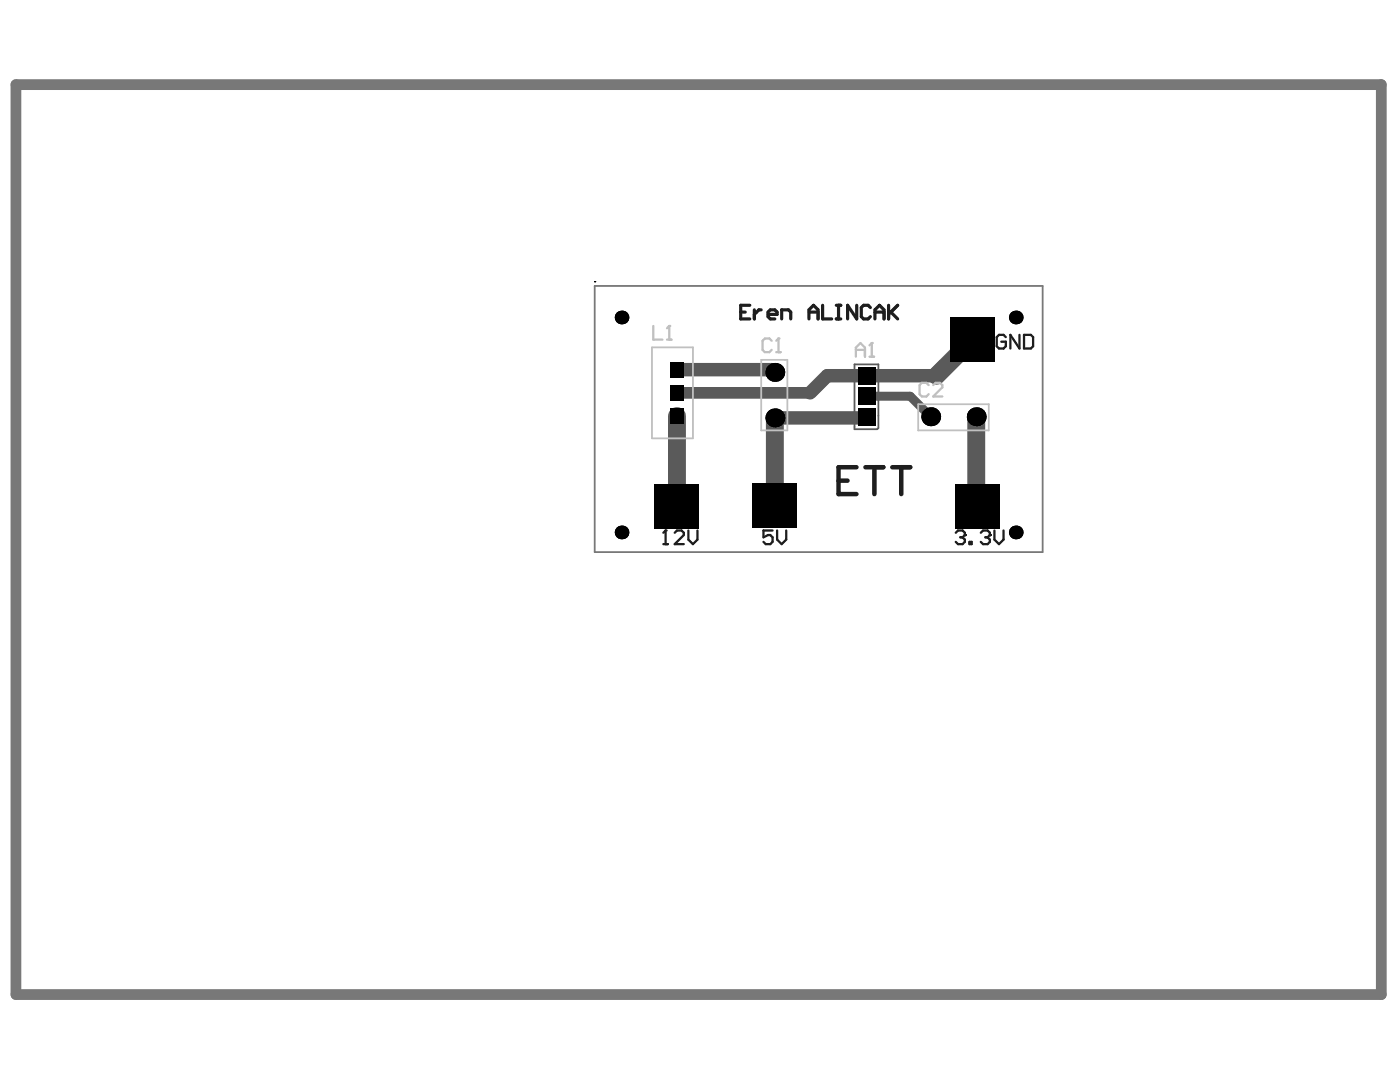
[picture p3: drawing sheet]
<svg xmlns="http://www.w3.org/2000/svg" width="279mm" height="216mm" viewBox="0 0 279 216" stroke-linecap="round" stroke-linejoin="round" font-family="sans-serif">
<path d="M170.5 72.7h4.8v12.7l-.2 .2h-4.6z" fill="none" stroke="#5a5a5a" stroke-width=".36"/>
<path d="M118.7 56.2h.1" fill="none" stroke="#000" stroke-width=".2"/>
<path d="M3.2 16.9h272.5v181.6h-272.5z" fill="none" stroke="#787878" stroke-width="2.1"/>
<path d="M118.7 57.1h89.4v53.1h-89.4z" fill="none" stroke="#787878" stroke-width=".36"/>
<path d="M135.1 73.8h19M186.9 75h-21.8l-3.4 3.4M154.6 83.4h18.2" fill="none" stroke="#5a5a5a" stroke-width="2.7"/>
<path d="M194.1 67.7l-7.2 7.3M135.1 83v18.1M154.6 83.4v17.5M194.8 83.2v17.7" fill="none" stroke="#5a5a5a" stroke-width="3.6"/>
<path d="M173 79.1h8.7l4 4.1" fill="none" stroke="#5a5a5a" stroke-width="1.8"/>
<path d="M135.1 78.4h26.6" fill="none" stroke="#5a5a5a" stroke-width="2.3"/>
<g fill="#000">
<circle cx="124" cy="63.3" r="1.36"/>
<circle cx="154.6" cy="74.3" r="1.88"/>
<circle cx="202.7" cy="63.3" r="1.36"/>
<circle cx="154.6" cy="83.4" r="1.88"/>
<circle cx="185.7" cy="83.2" r="1.88"/>
<circle cx="194.8" cy="83.2" r="1.88"/>
<circle cx="124" cy="106.2" r="1.36"/>
<circle cx="202.7" cy="106.2" r="1.36"/>
</g>
<g fill="#000">
<path d="M133.8 76.9h2.7v3h-2.7z" fill-rule="evenodd"/>
<path d="M133.8 72.2h2.7v3.1h-2.7z" fill-rule="evenodd"/>
<path d="M171.2 73.2h3.6v3.6h-3.6z" fill-rule="evenodd"/>
<path d="M171.2 77.3h3.6v3.6h-3.6z" fill-rule="evenodd"/>
<path d="M189.7 63.3h8.9v8.9h-8.9z" fill-rule="evenodd"/>
<path d="M130.6 96.6h9v9h-9z" fill-rule="evenodd"/>
<path d="M133.8 81.5h2.7v3h-2.7z" fill-rule="evenodd"/>
<path d="M150.2 96.4h8.9v8.9h-8.9z" fill-rule="evenodd"/>
<path d="M171.2 81.4h3.6v3.5h-3.6z" fill-rule="evenodd"/>
<path d="M190.6 96.6h8.9v9h-8.9z" fill-rule="evenodd"/>
</g>
<path d="M154.1 73.8l.5 .5M173 83.2l-.2 .2M194.8 100.9l.3 .2" fill="none" stroke="#1e1e1e" stroke-width="1.8"/>
<path d="M200.7 67.3l-.4-.5h-.9l-.5 .5v1.8l.5 .4h.9l.4-.4v-.9h-.9M203.5 66.8v2.7l-1.9-2.7v2.7M204.4 66.8h1.3l.5 .5v1.8l-.5 .4h-1.3zM132.4 108.6h.9M132.8 105.9v2.7M154.2 105.9h-1.8v1.3l.9-.4h.4l.5 .4v.9l-.5 .5h-.9l-.4-.5M155.1 105.9v1.8l.9 .9 .9-.9v-1.8" fill="none" stroke="#1e1e1e" stroke-width=".45"/>
<circle cx="132.8" cy="105.9" r=".23" fill="#1e1e1e"/>
<path d="M132.8 105.9l-.4 .4M134.7 106.3l.4-.4h.9l.5 .4v.5l-1.8 1.8h1.8M137.4 105.9v1.8l.9 .9 .9-.9v-1.8M190.7 106.3l.5-.4h.9l.5 .4v.5" fill="none" stroke="#1e1e1e" stroke-width=".45"/>
<g fill="none" stroke="#1e1e1e" stroke-width=".63">
<path d="M147.8 62.3h.9M149.6 60.9h-1.8v2.7h1.8M150.5 61.8v1.8M151.9 61.8h-.4l-1 .9M153.3 62.7h1.8v-.4l-.5-.5h-.9l-.4 .5v.9l.4 .4h.9M156 63.6v-1.8h1.4l.4 .5v1.3M161.4 62.3h1.9M161.4 63.6v-1.8l1-.9 .9 .9v1.8M164.2 60.9v2.7h1.8M166.9 60.9h.9M166.9 63.6h.9M167.3 60.9v2.7"/>
<path d="M171 60.9v2.7l-1.8-2.7v2.7M173.7 61.4l-.5-.5h-.9l-.4 .5v1.8l.4 .4h.9l.5-.4M174.6 62.3h1.8M174.6 63.6v-1.8l.9-.9 .9 .9v1.8M177.3 60.9v2.7M177.8 62.3l1.4 1.3M179.2 60.9l-1.9 1.8"/>
</g>
<path d="M167.4 95.9h1.7M170.9 93.2h-3.5v5.4h3.5M172.7 93.2h3.6M174.5 93.2v5.4M178.1 93.2h3.6M179.9 93.2v5.4" fill="none" stroke="#1e1e1e" stroke-width=".89"/>
<circle cx="192.6" cy="106.8" r=".23" fill="#1e1e1e"/>
<path d="M191.7 107.2h.4M192.1 107.2l.5 .5v.4l-.5 .5h-.9l-.5-.5M192.6 106.8l-.5 .4M193.5 108.1h.4v.5h-.4zM195.7 106.3l.5-.4h.9l.5 .4v.5" fill="none" stroke="#1e1e1e" stroke-width=".45"/>
<circle cx="197.6" cy="106.8" r=".23" fill="#1e1e1e"/>
<path d="M196.6 107.2h.5M197.1 107.2l.5 .5v.4l-.5 .5h-.9l-.5-.5M197.6 106.8l-.5 .4M198.5 105.9v1.8l.9 .9 .9-.9v-1.8" fill="none" stroke="#1e1e1e" stroke-width=".45"/>
<g fill="#000">
<circle cx="124" cy="63.3" r="1.36"/>
<circle cx="154.6" cy="74.3" r="1.88"/>
<circle cx="202.7" cy="63.3" r="1.36"/>
<circle cx="154.6" cy="83.4" r="1.88"/>
<circle cx="185.7" cy="83.2" r="1.88"/>
<circle cx="194.8" cy="83.2" r="1.88"/>
<circle cx="124" cy="106.2" r="1.36"/>
<circle cx="202.7" cy="106.2" r="1.36"/>
</g>
<g fill="#000">
<path d="M133.8 76.9h2.7v3h-2.7z" fill-rule="evenodd"/>
<path d="M133.8 72.2h2.7v3.1h-2.7z" fill-rule="evenodd"/>
<path d="M171.2 73.2h3.6v3.6h-3.6z" fill-rule="evenodd"/>
<path d="M171.2 77.3h3.6v3.6h-3.6z" fill-rule="evenodd"/>
<path d="M189.7 63.3h8.9v8.9h-8.9z" fill-rule="evenodd"/>
<path d="M130.6 96.6h9v9h-9z" fill-rule="evenodd"/>
<path d="M133.8 81.5h2.7v3h-2.7z" fill-rule="evenodd"/>
<path d="M150.2 96.4h8.9v8.9h-8.9z" fill-rule="evenodd"/>
<path d="M171.2 81.4h3.6v3.5h-3.6z" fill-rule="evenodd"/>
<path d="M190.6 96.6h8.9v9h-8.9z" fill-rule="evenodd"/>
</g>
<path d="M118.7 56.2h.1" fill="none" stroke="#000" stroke-width=".2"/>
<path d="M130.1 69.3h8.2v18.2h-8.2zM151.9 71.8h5.2v14.1h-5.2zM183.2 80.7h14.1v5.2h-14.1z" fill="none" stroke="#c0c0c0" stroke-width=".36"/>
<path d="M170.8 71.2v-1.8l.9-.9 .9 .9v1.8M170.8 69.8h1.8M173.5 71.2h.9M174 68.5v2.7" fill="none" stroke="#c0c0c0" stroke-width=".45"/>
<circle cx="174" cy="68.5" r=".23" fill="#c0c0c0"/>
<path d="M154 68l-.5-.5h-.9l-.4 .5v1.8l.4 .5h.9l.5-.5M154.9 70.3h.9M155.4 67.5v2.8M174 68.5l-.5 .4M185.3 76.8l-.4-.4h-.9l-.5 .4v1.9l.5 .4h.9l.4-.4M186.2 76.8l.5-.4h.9l.5 .4v.5l-1.9 1.8h1.9" fill="none" stroke="#c0c0c0" stroke-width=".45"/>
<circle cx="155.4" cy="67.5" r=".23" fill="#c0c0c0"/>
<path d="M130.4 65v2.8h1.8M133.1 67.8h.9M133.6 65v2.8M155.4 67.5l-.5 .5" fill="none" stroke="#c0c0c0" stroke-width=".45"/>
<circle cx="133.6" cy="65" r=".23" fill="#c0c0c0"/>
<path d="M133.6 65l-.5 .5" fill="none" stroke="#c0c0c0" stroke-width=".45"/>
</svg>
